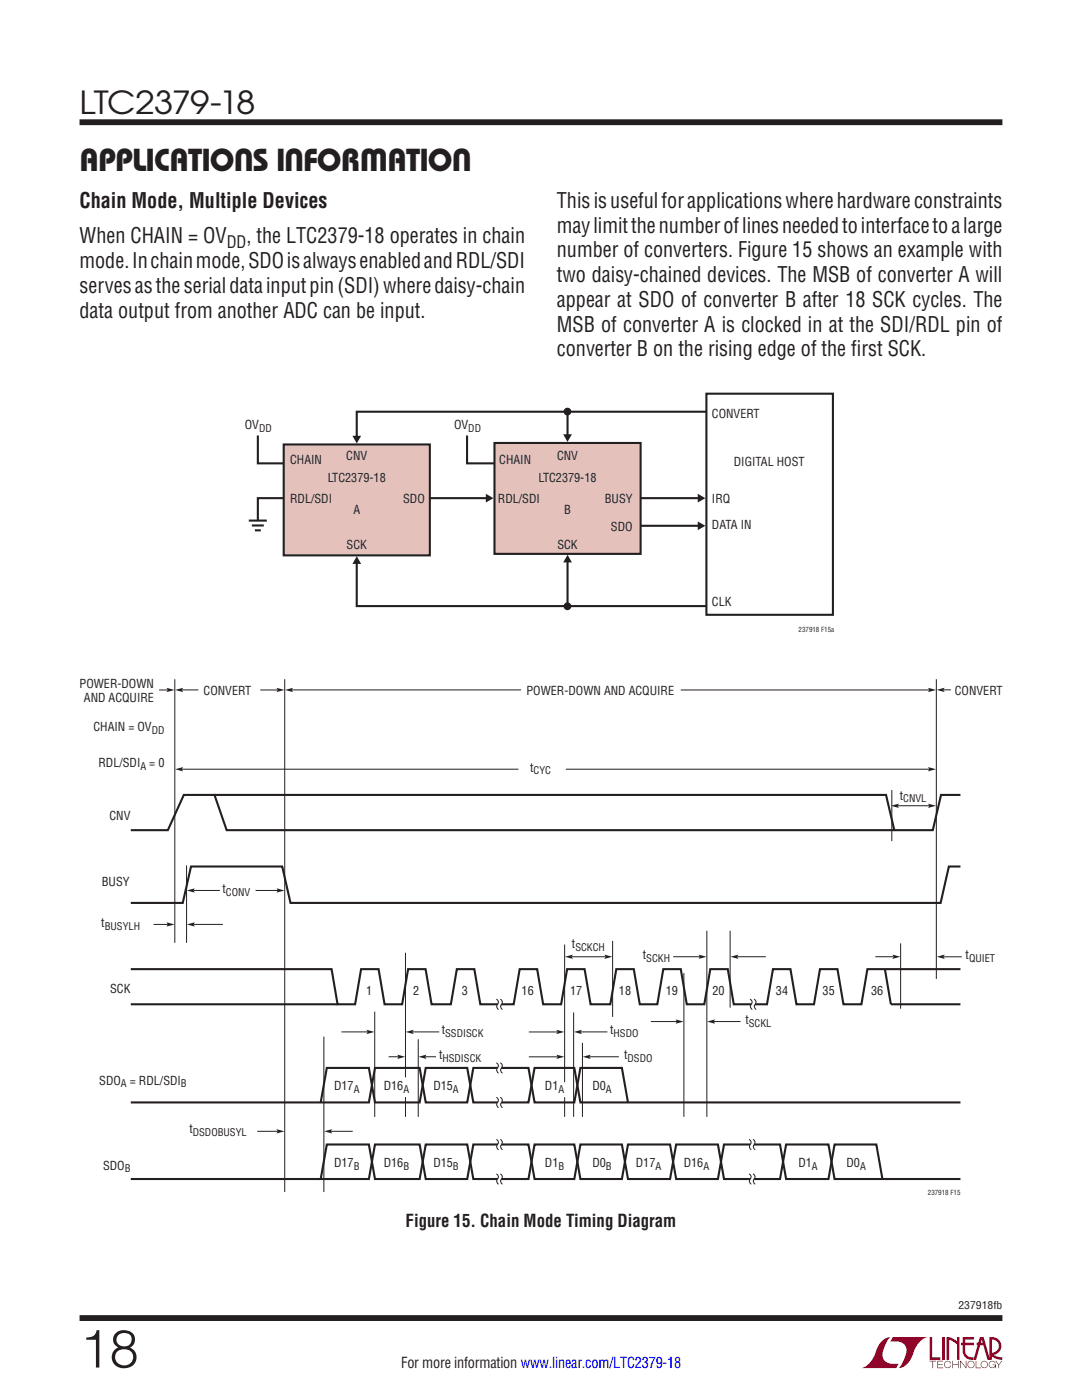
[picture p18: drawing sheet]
<svg xmlns="http://www.w3.org/2000/svg" width="216mm" height="279mm" viewBox="0 0 216 279" stroke-linecap="round" stroke-linejoin="round" font-family="sans-serif">
<defs><g id="words">
<text font-size="10.6" fill="#231f20" x="15.9" y="272.9">18</text>
<g font-size="6.3" fill="#231f20">
<text x="15.9" y="22.8">LTC2379-18</text>
<text x="15.9" y="34.1">APPLICATIONS INFORMATION</text>
</g>
<g font-size="4.2" fill="#231f20">
<text x="15.9" y="41.5">Chain Mode, Multiple Devices</text>
<text x="111.1" y="41.5">This is useful for applications where hardware constraints</text>
<text x="111.1" y="46.4">may limit the number of lines needed to interface to a large</text>
<text x="15.9" y="48.5">When CHAIN = OV</text>
<text x="15.9" y="53.5">mode. In chain mode, SDO is always enabled and RDL/SDI</text>
<text x="49.2" y="48.5">, the LTC2379-18 operates in chain</text>
<text x="111.1" y="51.4">number of converters. Figure 15 shows an example with</text>
<text x="15.9" y="58.4">serves as the serial data input pin (SDI) where daisy-chain</text>
<text x="111.1" y="56.3">two daisy-chained devices. The MSB of converter A will</text>
<text x="15.9" y="63.4">data output from another ADC can be input.</text>
<text x="111.1" y="61.3">appear at SDO of converter B after 18 SCK cycles. The</text>
<text x="111.1" y="66.2">MSB of converter A is clocked in at the SDI/RDL pin of</text>
<text x="111.1" y="71.1">converter B on the rising edge of the first SCK.</text>
</g>
<text font-size="3.5" fill="#231f20" x="80.9" y="244.8">Figure 15. Chain Mode Timing Diagram</text>
<text font-size="3.4" fill="#231f20" x="45.2" y="49.4">DD</text>
<text font-size="3" fill="#231f20" x="80.1" y="273.1">For more information www.linear.com/LTC2379-18</text>
<g font-size="2.4" fill="#231f20">
<text x="142.1" y="83.3">CONVERT</text>
<text x="48.9" y="85.7">OV</text>
<text x="90.6" y="85.7">OV</text>
<text x="57.9" y="92.7">CHAIN</text>
<text x="69.1" y="91.7">CNV</text>
<text x="99.6" y="92.7">CHAIN</text>
<text x="111.2" y="91.7">CNV</text>
<text x="146.4" y="93.1">DIGITAL HOST</text>
<text x="57.9" y="100.3">RDL/SDI</text>
<text x="65.4" y="96.2">LTC2379-18</text>
<text x="80.4" y="100.3">SDO</text>
<text x="99.4" y="100.3">RDL/SDI</text>
<text x="107.5" y="96.2">LTC2379-18</text>
<text x="120.7" y="100.3">BUSY</text>
<text x="142.1" y="100.3">IRQ</text>
<text x="70.5" y="102.6">A</text>
<text x="112.6" y="102.6">B</text>
<text x="121.9" y="105.9">SDO</text>
<text x="142.1" y="105.6">DATA IN</text>
<text x="69.2" y="109.5">SCK</text>
<text x="111.2" y="109.5">SCK</text>
<text x="142.1" y="121">CLK</text>
<text x="15.9" y="137.3">POWER-DOWN</text>
<text x="16.7" y="140.2">AND ACQUIRE</text>
<text x="40.6" y="138.6">CONVERT</text>
<text x="105.1" y="138.6">POWER-DOWN AND ACQUIRE</text>
<text x="190.5" y="138.6">CONVERT</text>
<text x="18.7" y="146">CHAIN = OV</text>
<text x="19.6" y="153.1">RDL/SDI</text>
<text x="29.8" y="153.1">= 0</text>
<text x="105.8" y="154">t</text>
<text x="179.6" y="159.6">t</text>
<text x="21.8" y="163.6">CNV</text>
<text x="20.3" y="176.9">BUSY</text>
<text x="44.4" y="178.2">t</text>
<text x="20.2" y="185">t</text>
<text x="114.1" y="189.2">t</text>
<text x="128.3" y="191.4">t</text>
<text x="192.7" y="191.4">t</text>
<text x="22" y="198.2">SCK</text>
<text x="73.1" y="198.6">1</text>
<text x="82.4" y="198.6">2</text>
<text x="92.2" y="198.6">3</text>
<text x="104.1" y="198.6">16</text>
<text x="113.8" y="198.6">17</text>
<text x="123.5" y="198.6">18</text>
<text x="132.8" y="198.6">19</text>
<text x="142.1" y="198.6">20</text>
<text x="154.8" y="198.6">34</text>
<text x="164.1" y="198.6">35</text>
<text x="173.8" y="198.6">36</text>
<text x="88.2" y="206.4">t</text>
<text x="121.7" y="206.4">t</text>
<text x="148.7" y="204.4">t</text>
<text x="87.6" y="211.4">t</text>
<text x="124.5" y="211.4">t</text>
<text x="19.8" y="216.5">SDO</text>
<text x="25.9" y="216.5">= RDL/SDI</text>
<text x="66.7" y="217.6">D17</text>
<text x="76.6" y="217.6">D16</text>
<text x="86.5" y="217.6">D15</text>
<text x="108.7" y="217.6">D1</text>
<text x="118.2" y="217.6">D0</text>
<text x="37.8" y="226.2">t</text>
<text x="20.6" y="233.5">SDO</text>
<text x="66.7" y="232.9">D17</text>
<text x="76.6" y="232.9">D16</text>
<text x="86.5" y="232.9">D15</text>
<text x="108.7" y="232.9">D1</text>
<text x="118.2" y="232.9">D0</text>
<text x="126.9" y="232.9">D17</text>
<text x="136.4" y="232.9">D16</text>
<text x="159.3" y="232.9">D1</text>
<text x="168.9" y="232.9">D0</text>
</g>
<g font-size="2.1" fill="#231f20">
<text x="51.7" y="86.2">DD</text>
<text x="93.4" y="86.2">DD</text>
<text x="30.3" y="146.5">DD</text>
<text x="28" y="153.6">A</text>
<text x="106.5" y="154.5">CYC</text>
<text x="180.2" y="160.1">CNVL</text>
<text x="45.1" y="178.7">CONV</text>
<text x="20.9" y="185.5">BUSYLH</text>
<text x="114.8" y="189.8">SCKCH</text>
<text x="129" y="192">SCKH</text>
<text x="193.4" y="192">QUIET</text>
<text x="88.8" y="207">SSDISCK</text>
<text x="122.4" y="207">HSDO</text>
<text x="149.4" y="204.9">SCKL</text>
<text x="88.3" y="211.9">HSDISCK</text>
<text x="125.2" y="211.9">DSDO</text>
<text x="24.1" y="217">A</text>
<text x="36.1" y="217">B</text>
<text x="70.6" y="218.1">A</text>
<text x="80.5" y="218.1">A</text>
<text x="90.4" y="218.1">A</text>
<text x="111.4" y="218.1">A</text>
<text x="120.9" y="218.1">A</text>
<text x="38.5" y="226.7">DSDOBUSYL</text>
<text x="24.9" y="234">B</text>
<text x="70.6" y="233.4">B</text>
<text x="80.5" y="233.4">B</text>
<text x="90.4" y="233.4">B</text>
<text x="111.4" y="233.4">B</text>
<text x="120.9" y="233.4">B</text>
<text x="130.8" y="233.4">A</text>
<text x="140.3" y="233.4">A</text>
<text x="162" y="233.4">A</text>
<text x="171.6" y="233.4">A</text>
<text x="191.2" y="261.2">237918fb</text>
</g>
<g font-size="1.4" fill="#231f20">
<text x="159.3" y="126.1">237918 F15a</text>
<text x="185.1" y="238.5">237918 F15</text>
</g>
</g></defs>
<g fill="#900126">
<path d="M185.5 266.8h.5v4.1h1.6v.5h-2.1z"/>
<path d="M176.2 267.4l1-.5h.5h-.1a6.2 6.2 0 0 0-1.4 4 2.58 2.58 0 0 0 3.1 1.3l-.5 .8h-6.9a4.9 4.9 0 0 0 3-3.8l.4-.7z"/>
<path d="M178.1 266.9h7a4.9 4.9 0 0 0-3.1 3.7 3.2 3.2 0 0 1-2.7 2.4h.1a6.2 6.2 0 0 0 1.4-4.1 2.58 2.58 0 0 0-3.1-1.2z"/>
<path d="M188 266.8h.5v4.6h-.5z"/>
<path d="M188.9 266.8l1 .2 1.1 .7v-.9h.5v4.6h-.5v-3.1l-1.6-.9v4h-.5z"/>
<path d="M185.5 271.6h1.3v.1h-.6v1.3h-.1v-1.3h-.6z"/>
<path d="M187 271.6h1.2v.1h-1v.5h.9v.2h-.9v.5h1v.1h-1.2z"/>
<path d="M190 271.6h.2v.6h1v-.6h.1v1.4h-.1v-.6h-1v.6h-.2z"/>
<path d="M191.6 271.6h.1l1 1.2v-1.2h.1v1.4l-1.1-1.2v1.2h-.1z"/>
<path d="M194.7 271.6h.1v1.3h.9v.1h-1z"/>
<path d="M198.6 271.6h.2l.5 .7 .5-.7h.2l-.6 .8v.6h-.2v-.6z"/>
<path d="M192.1 266.8h2.2v.5h-1.7v.7h1.7v.5h-1.7v1.1a1.32 1.32 0 0 0 1.7 1.3v.5l1.2-4.6h.8l1.1 4.1v-4.1a1.84 1.84 0 0 1 2.4 1.4 1.84 1.84 0 0 1-1.5 2.2l.8 .4 .9 .1v.5l-1.2-.2-1-.6v-.6a1.34 1.34 0 0 0 1.5-1.2 1.34 1.34 0 0 0-1.4-1.5v4.1h-.9l-.8-2.9h-1.3v-.5h1.2l-.2-.7-1.1 4.1a2.06 2.06 0 0 1-2.7-1.3v-1.6h-.4v-.5h.4z"/>
<path d="M193.2 271.8a.72 .72 0 0 1 1.2 .1 .72 .72 0 0 1-.4 1.1 .72 .72 0 0 1-1-.7h.2a.59 .59 0 0 0 .8 .5 .59 .59 0 0 0 .2-.9 .59 .59 0 0 0-1 .2v.2h-.2z"/>
<path d="M195.9 271.8a.72 .72 0 0 1 1.1 .1 .72 .72 0 0 1-.4 1.1 .72 .72 0 0 1-.9-.7h.1a.59 .59 0 0 0 .8 .5 .59 .59 0 0 0 .2-.9 .59 .59 0 0 0-.9 .2l-.1 .2h-.1z"/>
<path d="M197.5 271.8a.72 .72 0 0 1 1.2 .2h-.2a.59 .59 0 0 0-.9-.1 .59 .59 0 0 0 .1 .9 .59 .59 0 0 0 .9-.4h-.5v-.1h.6v.7h-.1v-.3a.73 .73 0 0 1-1.1 .2 .73 .73 0 0 1 0-1.1z"/>
<path d="M188.6 271.8a.71 .71 0 0 1 1.2 .3h-.1a.59 .59 0 0 0-.9-.3 .59 .59 0 0 0-.1 1 .59 .59 0 0 0 1-.3h.1a.73 .73 0 0 1-1.1 .4 .73 .73 0 0 1-.1-1.1z"/>
</g>
<path d="M15.9 24.4h184.1M15.9 263h184.1" fill="none" stroke="#231f20" stroke-width="1.2" stroke-linecap="butt"/>
<path d="M93.2 86.9v5.6h8" fill="none" stroke="#231f20" stroke-width=".42"/>
<path d="M96.9 98.5l1.6 .9-1.6 .9z" fill="#231f20"/>
<path d="M51.5 86.9v5.6h7.9M97.6 99.4h-46.1v5.6" fill="none" stroke="#231f20" stroke-width=".42"/>
<path d="M139.2 98.5l1.6 .9-1.6 .9z" fill="#231f20"/>
<path d="M117.9 99.4h22" fill="none" stroke="#231f20" stroke-width=".42"/>
<path d="M139.2 104.1l1.6 .8-1.6 .9z" fill="#231f20"/>
<path d="M142.1 82.2h-70.9v5.1M117.9 104.9h22" fill="none" stroke="#231f20" stroke-width=".42"/>
<path d="M70.3 87h1.8l-.9 1.5z" fill="#231f20"/>
<path d="M71.2 111.9v9.1h70.4" fill="none" stroke="#231f20" stroke-width=".42"/>
<g fill="#231f20">
<path d="M71.2 111l.9 1.5h-1.8z"/>
<path d="M113.3 110.7l.8 1.5h-1.7z"/>
</g>
<path d="M113.2 111.6v9.4" fill="none" stroke="#231f20" stroke-width=".42"/>
<g fill="#231f20">
<path d="M112.4 86.7h1.7l-.9 1.5z"/>
<circle cx="113.2" cy="82.1" r=".78"/>
</g>
<path d="M113.2 81.9v5.4" fill="none" stroke="#231f20" stroke-width=".42"/>
<circle cx="113.2" cy="121" r=".78" fill="#231f20"/>
<path d="M141 78.6h25.2v44.1h-25.2z" fill="#fff"/>
<path d="M141 78.6h25.2v44.1h-25.2z" fill="none" stroke="#231f20" stroke-width=".42"/>
<path d="M98.7 88.4h29.1v22.1h-29.1z" fill="#e5c1bc"/>
<path d="M98.7 88.4h29.1v22.1h-29.1z" fill="none" stroke="#231f20" stroke-width=".42"/>
<path d="M56.6 88.7h29.2v22.1h-29.2z" fill="#e5c1bc"/>
<path d="M56.6 88.7h29.2v22.1h-29.2zM49.6 103.9h3.6M50.3 104.9h2.3M50.9 105.8h1.1M191.6 172.9h-2.3l-1.6 7.3h-129.7l-1.7-7.3h-18.2l-1.6 7.3h-10.4M26.1 235.3h47.5l1.2-6.9h8.9l1.3 6.9h8.2l1.2-6.9h11l1.3 6.9h7.9l1.2-6.9h8.3l1.2 6.9h8.4l1.2-6.9h8.4l1.2 6.9h11.1l1.3-6.9h8.4l1.2 6.9h25.1M64 235.3l1.2-6.9h8.4l1.2 6.9h8.9l1.3-6.9h8.2l1.2 6.9h11l1.3-6.9h7.9l1.2 6.9h8.3l1.2-6.9h8.4l1.2 6.9h8.4l1.2-6.9h11.1l1.3 6.9h8.4l1.2-6.9h8.4l1.2 6.9" fill="none" stroke="#231f20" stroke-width=".42"/>
<path d="M51.5 103.9v2.2" fill="none" stroke="#fff" stroke-width=".96" stroke-linecap="butt"/>
<path d="M99.4 235h.8l-.3 .6h-.8z" fill="#fff"/>
<path d="M99 234.3l.2 .1a.82 .82 0 0 1-.1 1.2v.3l.4 .5M99.8 234.3l.2 .1a.83 .83 0 0 1-.1 1.2v.3l.4 .5" fill="none" stroke="#231f20" stroke-width=".2"/>
<path d="M99.4 228.1h.8l-.3 .6h-.8z" fill="#fff"/>
<path d="M99 227.4l.2 .1a.82 .82 0 0 1-.1 1.2v.3l.4 .5M99.8 227.4l.2 .1a.83 .83 0 0 1-.1 1.2v.3l.4 .5" fill="none" stroke="#231f20" stroke-width=".2"/>
<path d="M26.1 220h47.5l1.2-6.9h8.9l1.3 6.9h8.2l1.2-6.9h11l1.3 6.9h7.9l1.2-6.9h8.3l1.2 6.9M64 220l1.2-6.9h8.4l1.2 6.9h8.9l1.3-6.9h8.2l1.2 6.9h11l1.3-6.9h7.9l1.2 6.9h75.8" fill="none" stroke="#231f20" stroke-width=".42"/>
<path d="M99.4 219.7h.8l-.3 .6h-.8z" fill="#fff"/>
<path d="M99 219l.2 .1a.82 .82 0 0 1-.1 1.2v.3l.4 .5M99.8 219l.2 .1a.83 .83 0 0 1-.1 1.2v.3l.4 .5" fill="none" stroke="#231f20" stroke-width=".2"/>
<path d="M99.4 212.9h.8l-.3 .5h-.8z" fill="#fff"/>
<path d="M99 212.1l.2 .1a.82 .82 0 0 1-.1 1.3v.2l.4 .5M99.8 212.1l.2 .1a.83 .83 0 0 1-.1 1.3v.2l.4 .5" fill="none" stroke="#231f20" stroke-width=".2"/>
<path d="M149.9 235h.7l-.3 .6h-.7z" fill="#fff"/>
<path d="M149.5 234.3l.2 .1a.82 .82 0 0 1-.2 1.2l.1 .3 .3 .5M150.3 234.3l.1 .1a.83 .83 0 0 1-.1 1.2v.3l.4 .5" fill="none" stroke="#231f20" stroke-width=".2"/>
<path d="M149.9 228.1h.7l-.3 .6h-.7z" fill="#fff"/>
<path d="M56.8 135.6v102.3M64.6 206.9v31M66 225.8h4.4M149.5 227.4l.2 .1a.82 .82 0 0 1-.2 1.2l.1 .3 .3 .5M150.3 227.4l.1 .1a.83 .83 0 0 1-.1 1.2v.3l.4 .5" fill="none" stroke="#231f20" stroke-width=".2"/>
<path d="M42.8 158.6h134l1.6 7.1M191.6 158.6h-3.8l-1.7 7.1h-140.9l-2.4-7.1h-6.1l-3.2 7.1h-7.4" fill="none" stroke="#231f20" stroke-width=".42"/>
<path d="M64.7 225.8l1.6-.4-.3 .4 .3 .4z" fill="#231f20"/>
<path d="M51.3 225.8h4.1" fill="none" stroke="#231f20" stroke-width=".2"/>
<path d="M55.2 225.4l1.5 .4-1.5 .4 .2-.4z" fill="#231f20"/>
<path d="M77.5 210.9h2.1" fill="none" stroke="#231f20" stroke-width=".2"/>
<path d="M79.3 210.5l1.5 .4-1.5 .4 .2-.4z" fill="#231f20"/>
<path d="M68.1 205.9h5.3" fill="none" stroke="#231f20" stroke-width=".2"/>
<path d="M73.1 205.5l1.6 .5-1.6 .4 .3-.5z" fill="#231f20"/>
<path d="M84.8 210.9h2.2" fill="none" stroke="#231f20" stroke-width=".2"/>
<path d="M83.5 210.9l1.6-.4-.3 .4 .3 .4z" fill="#231f20"/>
<path d="M82.3 205.9h5.3" fill="none" stroke="#231f20" stroke-width=".2"/>
<path d="M81 205.9l1.5-.4-.2 .4 .2 .5z" fill="#231f20"/>
<path d="M30.6 184.5h2.9" fill="none" stroke="#231f20" stroke-width=".2"/>
<path d="M33.2 184.1l1.6 .4-1.6 .4 .3-.4z" fill="#231f20"/>
<path d="M51 177.7h4.5" fill="none" stroke="#231f20" stroke-width=".2"/>
<path d="M55.2 177.3l1.5 .4-1.5 .4 .2-.4z" fill="#231f20"/>
<path d="M38.6 184.5h5.9" fill="none" stroke="#231f20" stroke-width=".2"/>
<path d="M37.3 184.5l1.6-.4-.3 .4 .3 .4z" fill="#231f20"/>
<path d="M38.6 177.7h5.3" fill="none" stroke="#231f20" stroke-width=".2"/>
<path d="M37.3 177.7l1.6-.4-.3 .4 .3 .4z" fill="#231f20"/>
<path d="M80.9 190.2v24.8M74.8 201.9v21M80.9 218.9v4M83.5 207.4v15.5M115.8 205.9h5.4" fill="none" stroke="#231f20" stroke-width=".2"/>
<path d="M114.5 205.9l1.6-.4-.3 .4 .3 .5z" fill="#231f20"/>
<path d="M105.5 206h5.8" fill="none" stroke="#231f20" stroke-width=".2"/>
<path d="M111 205.5l1.6 .5-1.6 .4 .3-.5z" fill="#231f20"/>
<path d="M105.5 210.9h5.8" fill="none" stroke="#231f20" stroke-width=".2"/>
<path d="M111 210.5l1.6 .4-1.6 .4 .3-.4z" fill="#231f20"/>
<path d="M117.6 210.9h5.9" fill="none" stroke="#231f20" stroke-width=".2"/>
<path d="M116.3 210.9l1.6-.4-.3 .4 .3 .4z" fill="#231f20"/>
<path d="M112.7 188.5v27.5M112.7 219v3.9M114.5 202.1v20.8M129.9 203.9h5.2" fill="none" stroke="#231f20" stroke-width=".2"/>
<path d="M134.8 203.5l1.6 .4-1.6 .4 .3-.4z" fill="#231f20"/>
<path d="M134.3 190.9h5.4" fill="none" stroke="#231f20" stroke-width=".2"/>
<path d="M139.4 190.5l1.6 .4-1.6 .5 .3-.5z" fill="#231f20"/>
<path d="M142.4 203.9h5.4" fill="none" stroke="#231f20" stroke-width=".2"/>
<path d="M141.1 203.9l1.6-.4-.3 .4 .3 .4z" fill="#231f20"/>
<path d="M147.1 190.9h5.7" fill="none" stroke="#231f20" stroke-width=".2"/>
<path d="M145.8 190.9l1.5-.4-.2 .4 .2 .5z" fill="#231f20"/>
<path d="M114.1 190.9h6.7M136.5 194.2v28.7M141 185.8v37.1M116.2 208.1v14.8" fill="none" stroke="#231f20" stroke-width=".2"/>
<g fill="#231f20">
<path d="M120.6 190.5l1.6 .5-1.6 .4 .3-.5z"/>
<path d="M112.7 190.9l1.6-.4-.2 .4 .2 .5z"/>
</g>
<path d="M34.9 135.6v52.6M37.2 172.7v15.5M122.2 187.8v15.1M145.7 185.8v15.3" fill="none" stroke="#231f20" stroke-width=".2"/>
<path d="M185.2 160.4l1.5 .4-1.5 .4 .2-.4z" fill="#231f20"/>
<path d="M179.1 160.8h6.4" fill="none" stroke="#231f20" stroke-width=".2"/>
<path d="M177.8 160.8l1.6-.4-.3 .4 .3 .4z" fill="#231f20"/>
<path d="M112.9 153.5h72.9" fill="none" stroke="#231f20" stroke-width=".2"/>
<path d="M185.2 153.1l1.5 .4-1.5 .4 .2-.4z" fill="#231f20"/>
<path d="M36.3 153.5h67.1" fill="none" stroke="#231f20" stroke-width=".2"/>
<path d="M35 153.5l1.5-.4-.2 .4 .2 .4z" fill="#231f20"/>
<path d="M188.2 137.7h1.5" fill="none" stroke="#231f20" stroke-width=".2"/>
<path d="M186.9 137.7l1.6-.4-.3 .4 .3 .4z" fill="#231f20"/>
<path d="M36.3 137.7h3.3" fill="none" stroke="#231f20" stroke-width=".2"/>
<path d="M35 137.7l1.5-.4-.2 .4 .2 .4z" fill="#231f20"/>
<path d="M51.9 137.7h3.5" fill="none" stroke="#231f20" stroke-width=".2"/>
<path d="M55.2 137.3l1.5 .4-1.5 .4 .2-.4z" fill="#231f20"/>
<path d="M31.7 137.7h1.8" fill="none" stroke="#231f20" stroke-width=".2"/>
<path d="M33.2 137.3l1.6 .4-1.6 .4 .3-.4z" fill="#231f20"/>
<path d="M58.2 137.7h45.8" fill="none" stroke="#231f20" stroke-width=".2"/>
<path d="M56.9 137.7l1.6-.4-.3 .4 .3 .4z" fill="#231f20"/>
<path d="M135.8 137.7h50" fill="none" stroke="#231f20" stroke-width=".2"/>
<path d="M185.2 137.3l1.6 .4-1.6 .4 .2-.4z" fill="#231f20"/>
<path d="M186.8 135.6v59.8M178 157.7v10.2" fill="none" stroke="#231f20" stroke-width=".2"/>
<path d="M26.1 193.4h40.1l1.2 7h3.5l1.2-7h3.4l1.2 7h3.5l1.2-7h3.5l1.2 7h3.9l1.2-7h3.4l1.2 7h6.7l1.2-7h3.5l1.2 7h3.6l1.2-7h3.5l1.1 7h4l1.2-7h3.5l1.2 7h3.5l1.2-7h3.4l1.2 7h3.5l1.2-7h3.5l1.2 7h6.6l1.2-7h3.5l1.2 7h3.5l1.2-7h3.5l1.2 7h3.6l1.2-7h18.5M176.6 193.4l1.2 7" fill="none" stroke="#231f20" stroke-width=".42"/>
<path d="M150.1 200.1h.7l-.3 .6h-.7z" fill="#fff"/>
<path d="M149.7 199.4l.2 .1a.82 .82 0 0 1-.2 1.3l.1 .2 .3 .5M150.4 199.4l.2 .1a.83 .83 0 0 1-.1 1.3v.2l.4 .5" fill="none" stroke="#231f20" stroke-width=".2"/>
<path d="M99.4 200.1h.8l-.3 .6h-.8z" fill="#fff"/>
<path d="M99 199.4l.2 .1a.82 .82 0 0 1-.1 1.3v.2l.4 .5M99.8 199.4l.2 .1a.83 .83 0 0 1-.1 1.3v.2l.4 .5M174.7 190.9h3.6" fill="none" stroke="#231f20" stroke-width=".2"/>
<path d="M26.1 200.4h41.3M177.8 200.4h13.8" fill="none" stroke="#231f20" stroke-width=".42"/>
<path d="M178.1 190.5l1.5 .4-1.5 .5 .2-.5z" fill="#231f20"/>
<path d="M188.3 190.9h3.6" fill="none" stroke="#231f20" stroke-width=".2"/>
<path d="M186.9 190.9l1.6-.4-.2 .4 .2 .5z" fill="#231f20"/>
<path d="M179.7 188.3v13" fill="none" stroke="#231f20" stroke-width=".2"/>
<use href="#words"/>
</svg>
